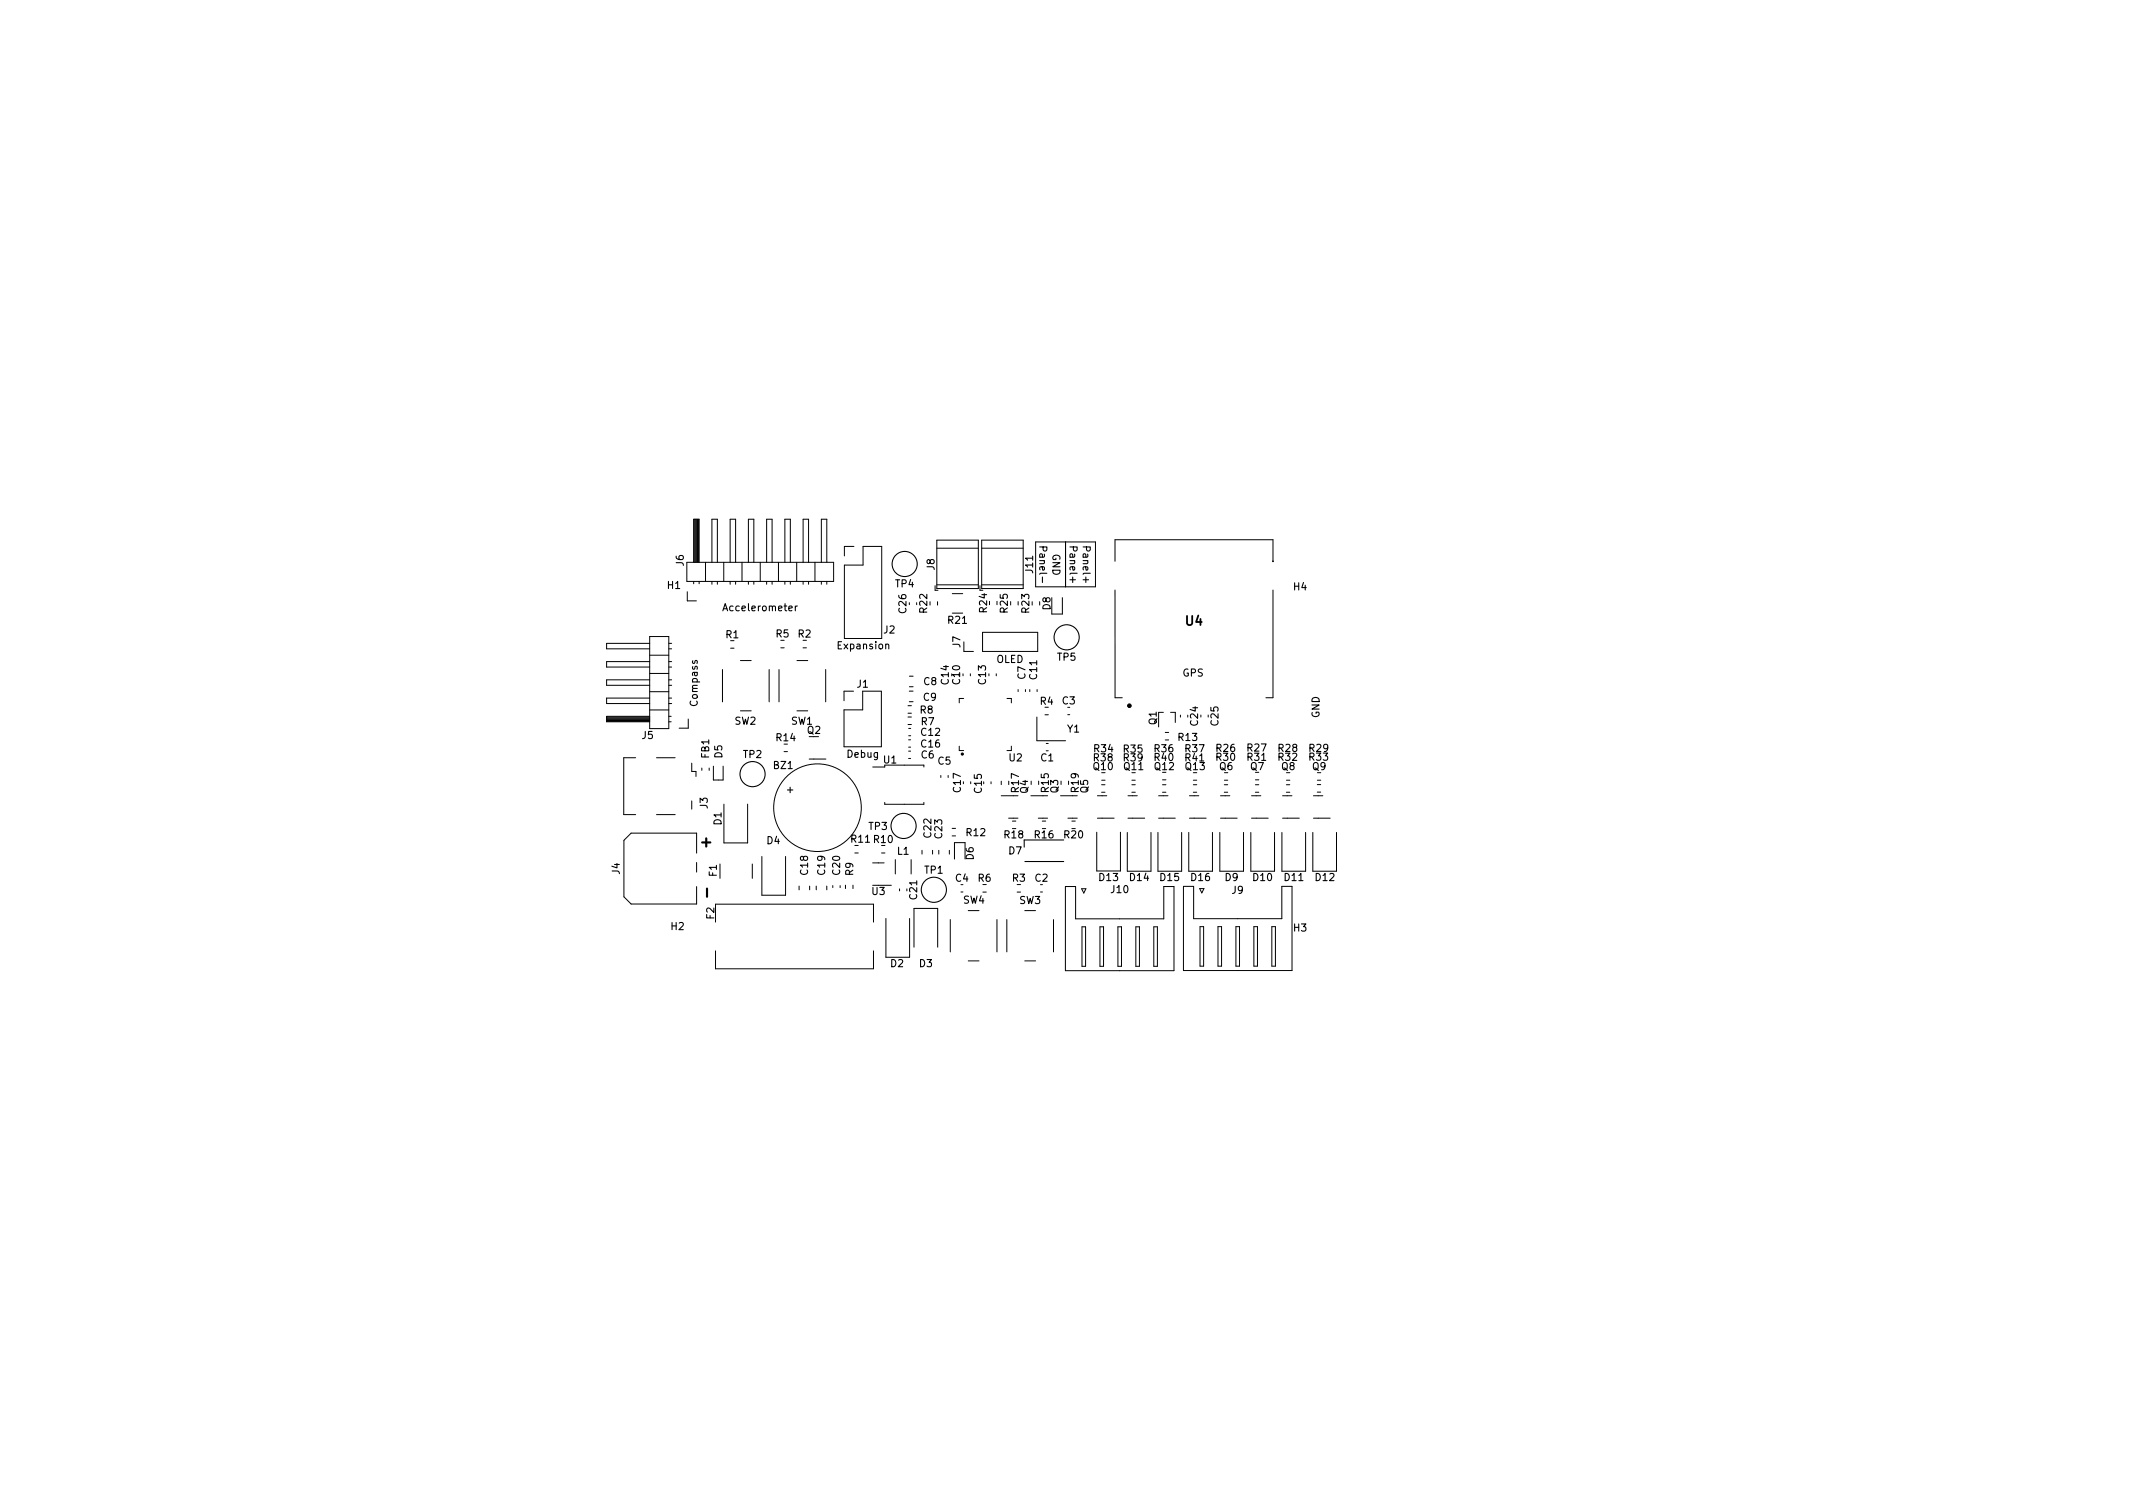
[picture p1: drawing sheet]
<svg xmlns="http://www.w3.org/2000/svg" width="297mm" height="210mm" viewBox="0 0 297 210" stroke-linecap="round" stroke-linejoin="round" font-family="sans-serif">
<defs><g id="words">
<g font-size="2.1">
<text x="97.7" y="117.9">+</text>
<text x="99.1" y="124.6" transform="rotate(-90 99.1 124.6)">-</text>
</g>
<text font-size="1.8" x="165.1" y="87.1">U4</text>
<g font-size="1.4">
<text x="144.7" y="76.5" transform="rotate(90 144.7 76.5)">Panel-</text>
<text x="146.6" y="77.1" transform="rotate(90 146.6 77.1)">GND</text>
<text x="149" y="76.4" transform="rotate(90 149 76.4)">Panel+</text>
<text x="150.8" y="76.4" transform="rotate(90 150.8 76.4)">Panel+</text>
<text x="93" y="82">H1</text>
<text x="95.2" y="78.8" transform="rotate(-90 95.2 78.8)">J6</text>
<text x="124.7" y="81.8">TP4</text>
<text x="130.1" y="79.4" transform="rotate(-90 130.1 79.4)">J8</text>
<text x="143.9" y="79.7" transform="rotate(-90 143.9 79.7)">J11</text>
<text x="180.2" y="82.2">H4</text>
<text x="101" y="85.1">Accelerometer</text>
<text x="101.1" y="88.9">R1</text>
<text x="108.1" y="88.8">R5</text>
<text x="111.1" y="88.8">R2</text>
<text x="123.1" y="88.2">J2</text>
<text x="126.2" y="85.3" transform="rotate(-90 126.2 85.3)">C26</text>
<text x="129.1" y="85.3" transform="rotate(-90 129.1 85.3)">R22</text>
<text x="132.1" y="86.9">R21</text>
<text x="137.4" y="85.2" transform="rotate(-90 137.4 85.2)">R24</text>
<text x="140.3" y="85.3" transform="rotate(-90 140.3 85.3)">R25</text>
<text x="143.3" y="85.3" transform="rotate(-90 143.3 85.3)">R23</text>
<text x="146.3" y="84.9" transform="rotate(-90 146.3 84.9)">D8</text>
<text x="116.7" y="90.4">Expansion</text>
<text x="119.4" y="95.7">J1</text>
<text x="128.6" y="95.4">C8</text>
<text x="132.1" y="95.3" transform="rotate(-90 132.1 95.3)">C14</text>
<text x="133.7" y="95.2" transform="rotate(-90 133.7 95.2)">C10</text>
<text x="133.7" y="90.2" transform="rotate(-90 133.7 90.2)">J7</text>
<text x="137.3" y="95.2" transform="rotate(-90 137.3 95.2)">C13</text>
<text x="138.7" y="92.3">OLED</text>
<text x="142.8" y="94.6" transform="rotate(-90 142.8 94.6)">C7</text>
<text x="144.4" y="94.5" transform="rotate(-90 144.4 94.5)">C11</text>
<text x="147.3" y="92">TP5</text>
<text x="164.7" y="94.2">GPS</text>
<text x="97.1" y="98.2" transform="rotate(-90 97.1 98.2)">Compass</text>
<text x="102.3" y="100.9">SW2</text>
<text x="110.2" y="100.9">SW1</text>
<text x="128.1" y="99.4">R8</text>
<text x="128.3" y="101">R7</text>
<text x="128.6" y="97.6">C9</text>
<text x="144.9" y="98.1">R4</text>
<text x="147.9" y="98.1">C3</text>
<text x="148.7" y="102">Y1</text>
<text x="161.1" y="100.9" transform="rotate(-90 161.1 100.9)">Q1</text>
<text x="166.8" y="101" transform="rotate(-90 166.8 101)">C24</text>
<text x="169.7" y="101" transform="rotate(-90 169.7 101)">C25</text>
<text x="183.7" y="100" transform="rotate(-90 183.7 100)">GND</text>
<text x="89.4" y="102.9">J5</text>
<text x="98.7" y="105.6" transform="rotate(-90 98.7 105.6)">FB1</text>
<text x="100.6" y="105.5" transform="rotate(-90 100.6 105.5)">D5</text>
<text x="103.5" y="105.5">TP2</text>
<text x="107.8" y="107.1">BZ1</text>
<text x="108.1" y="103.2">R14</text>
<text x="112.4" y="102.2">Q2</text>
<text x="118" y="105.5">Debug</text>
<text x="123.1" y="106.3">U1</text>
<text x="128.3" y="105.6">C6</text>
<text x="128.3" y="102.5">C12</text>
<text x="128.3" y="104.1">C16</text>
<text x="130.6" y="106.5">C5</text>
<text x="140.5" y="106">U2</text>
<text x="144.9" y="106">C1</text>
<text x="152.3" y="107.2">Q10</text>
<text x="152.3" y="106">R38</text>
<text x="152.4" y="104.7">R34</text>
<text x="156.5" y="104.8">R35</text>
<text x="156.5" y="106">R39</text>
<text x="156.6" y="107.2">Q11</text>
<text x="160.8" y="104.7">R36</text>
<text x="160.8" y="106">R40</text>
<text x="160.8" y="107.2">Q12</text>
<text x="164.1" y="103.2">R13</text>
<text x="165.1" y="104.7">R37</text>
<text x="165.1" y="106">R41</text>
<text x="165.1" y="107.2">Q13</text>
<text x="169.4" y="105.9">R30</text>
<text x="169.4" y="104.7">R26</text>
<text x="169.8" y="107.2">Q6</text>
<text x="173.7" y="104.6">R27</text>
<text x="173.7" y="105.9">R31</text>
<text x="174.1" y="107.2">Q7</text>
<text x="178" y="105.9">R32</text>
<text x="178.1" y="104.7">R28</text>
<text x="178.5" y="107.2">Q8</text>
<text x="182.4" y="105.9">R33</text>
<text x="182.4" y="104.7">R29</text>
<text x="182.8" y="107.2">Q9</text>
<text x="98.5" y="112.6" transform="rotate(-90 98.5 112.6)">J3</text>
<text x="109.6" y="110.4">+</text>
<text x="133.8" y="110.3" transform="rotate(-90 133.8 110.3)">C17</text>
<text x="136.7" y="110.4" transform="rotate(-90 136.7 110.4)">C15</text>
<text x="141.9" y="110.3" transform="rotate(-90 141.9 110.3)">R17</text>
<text x="143.1" y="110.4" transform="rotate(-90 143.1 110.4)">Q4</text>
<text x="146" y="110.3" transform="rotate(-90 146 110.3)">R15</text>
<text x="147.4" y="110.4" transform="rotate(-90 147.4 110.4)">Q3</text>
<text x="150.2" y="110.3" transform="rotate(-90 150.2 110.3)">R19</text>
<text x="151.5" y="110.4" transform="rotate(-90 151.5 110.4)">Q5</text>
<text x="100.5" y="114.9" transform="rotate(-90 100.5 114.9)">D1</text>
<text x="106.8" y="117.5">D4</text>
<text x="118.6" y="117.3">R11 R10</text>
<text x="121" y="115.6">TP3</text>
<text x="125" y="119">L1</text>
<text x="129.7" y="116.6" transform="rotate(-90 129.7 116.6)">C22</text>
<text x="131.2" y="116.7" transform="rotate(-90 131.2 116.7)">C23</text>
<text x="134.6" y="116.4">R12</text>
<text x="135.6" y="119.7" transform="rotate(-90 135.6 119.7)">D6</text>
<text x="139.9" y="116.7">R18</text>
<text x="140.5" y="119">D7</text>
<text x="144.1" y="116.7">R16</text>
<text x="148.2" y="116.7">R20</text>
<text x="86.3" y="121.7" transform="rotate(-90 86.3 121.7)">J4</text>
<text x="99.8" y="122" transform="rotate(-90 99.8 122)">F1</text>
<text x="112.5" y="121.8" transform="rotate(-90 112.5 121.8)">C18</text>
<text x="114.9" y="121.8" transform="rotate(-90 114.9 121.8)">C19</text>
<text x="117" y="121.8" transform="rotate(-90 117 121.8)">C20</text>
<text x="118.8" y="121.9" transform="rotate(-90 118.8 121.9)">R9</text>
<text x="121.4" y="124.6">U3</text>
<text x="127.7" y="125.2" transform="rotate(-90 127.7 125.2)">C21</text>
<text x="128.8" y="121.6">TP1</text>
<text x="133.1" y="122.8">C4</text>
<text x="134.1" y="125.8">SW4</text>
<text x="136.2" y="122.8">R6</text>
<text x="141" y="122.8">R3</text>
<text x="142" y="125.9">SW3</text>
<text x="144.1" y="122.8">C2</text>
<text x="153.1" y="122.7">D13</text>
<text x="154.8" y="124.3">J10</text>
<text x="157.4" y="122.7">D14</text>
<text x="161.6" y="122.7">D15</text>
<text x="165.9" y="122.7">D16</text>
<text x="170.6" y="122.7">D9</text>
<text x="171.6" y="124.5">J9</text>
<text x="174.5" y="122.7">D10</text>
<text x="178.9" y="122.7">D11</text>
<text x="183.2" y="122.7">D12</text>
<text x="93.5" y="129.5">H2</text>
<text x="99.5" y="128" transform="rotate(-90 99.5 128)">F2</text>
<text x="180.2" y="129.7">H3</text>
<text x="124" y="134.7">D2</text>
<text x="128" y="134.7">D3</text>
</g>
</g></defs>
<g fill="none" stroke="#000" stroke-width=".14">
<path d="M95.7 78.3h20.4v2.7h-20.4zM96.6 78.3v-6h.8v6M96.7 72.3v6M96.8 72.3v6M96.9 72.3v6M97 72.3v6M97.1 72.3v6M97.3 72.3v6M98.2 78.3v2.7M99.1 78.3v-6h.8v6M100.8 78.3v2.7M101.7 78.3v-6h.7v6"/>
<path d="M103.3 78.3v2.7M104.2 78.3v-6h.8v6M105.9 78.3v2.7M106.8 78.3v-6h.7v6M108.4 78.3v2.7M109.3 78.3v-6h.8v6M110.9 78.3v2.7M111.8 78.3v-6h.8v6M113.5 78.3v2.7M114.4 78.3v-6h.7v6M117.6 78.7h2.6v-2.6h2.6v12.8h-5.2zM118.9 76.1h-1.3v1.3"/>
<path d="M130.5 75.2h5.7v6.8h-5.7zM130.5 76.3h5.7M136.7 75.2h5.8v6.8h-5.8zM136.7 76.3h5.8M144.2 75.5h8.4v6.2h-8.4zM148.4 75.5v6.2M155.3 78.2v-3h22v3M84.5 100h6M84.5 99.8h6M90.5 92.1h-6v.8h6M90.5 89.6h-6v.7h6M90.5 94.7h-6v.7h6"/>
<path d="M90.5 97.2h-6v.8h6M90.5 99.7h-6v.8h6M90.5 88.6h2.6v12.9h-2.6zM90.5 98.9h2.6M90.5 93.8h2.6M90.5 91.2h2.6M90.5 96.3h2.6M93.1 92.1h.4M93.1 90.3h.4M93.1 95.4h.4M93.1 89.6h.4M93.1 92.9h.4"/>
<path d="M93.1 99.7h.4M93.1 94.7h.4M93.1 98h.4M93.1 97.2h.4M95.7 82.4v1.3h1.3M96.6 81v.3M97.4 81v.3M99.1 81v.4M99.9 81v.4M100.6 93.2v4.5M101.7 81v.4M101.7 90.3h.5"/>
<path d="M102.4 81v.4M103.1 99h1.5M103.1 92h1.5M104.2 81v.4M105 81v.4M106.8 81v.4M107.1 93.2v4.5M107.5 81v.4M108.5 93.2v4.5M108.7 90.2h.5M109.3 81v.4M110.1 81v.4"/>
<path d="M111 99h1.5M111 92h1.5M111.8 90.2h.5M111.8 81v.4M112.6 81v.4M114.4 81v.4M115 93.2v4.5M115.1 81v.4M117.5 98.8h2.6v-2.6h2.6v7.8h-5.2zM118.9 96.2h-1.4v1.4M126.4 99.8h.5M126.4 98.3h.5"/>
<path d="M126.4 99.3h.5M126.6 96.2h.5M126.6 97.7h.5M126.6 95.6h.6M126.6 94.2h.6M130.2 81.6v.6h.4M130.5 81.4h5.7M130.6 83.8v.5M132.6 82.7h1.5M134.2 97.3h-.6v.6M134.2 89.4v1.3h1.4M135.1 93.8v.3"/>
<path d="M136.5 81.6v.6h.4M136.7 81.4h5.8M136.8 88h7.7v2.7h-7.7zM138.7 93.8v.3M138.8 83.7v.5M140.2 97.3h.6v.6M141.8 96v.3M141.8 83.8v.4M142.8 96v.3M143.4 96v.3M144.4 99.8v3.3h4M144.4 96v.3"/>
<path d="M144.8 83.8v.5M145.5 99.5h.5M146.5 83.2v2.3h1.4v-2.3M148.7 99.5h.3M155.3 82.2v15h1M161.3 99.2h.7M163 99.2h.7v1.4M164.4 99.6v.3M177.3 82.2v15h-1M84.5 100.2h6M84.5 100.3h6M84.5 100.1h6"/>
<path d="M84.5 100.4h6M88.5 105.5h-1.6v7.9h1.6M91.4 113.4h2.6M91.4 105.5h2.6M93.1 100.5h.4M95.8 100.1v1.3h-1.2M96.3 106.3v1.1h.6v.7M96.3 111.5v1.2M97 118.8v-2.8h-9.1l-1 1v7.9l1 1h9.1v-2.4M97.7 106.9v.4M98.8 106.9v.4M99.3 106.7v1.9h1.4v-1.9"/>
<path d="M100.8 112v5.4h3.3v-5.4M106.1 119.3v5.4h3.3v-5.4M109.2 104.7h.5M112.7 105.7h2.3M119 118.8h.5M121.5 106.8h1.7M122.8 118.8h.4M123.2 106.5h5.5v.3M123.2 111.7v.3h5.5v-.3M124.7 119.7v2M126.4 100.9h.5M126.5 103h.3"/>
<path d="M126.5 104h.3M126.5 104.6h.3M126.5 105.6h.3M126.5 102.4h.3M126.5 101.4h.3M126.9 119.7v2M128.4 118.4v.5M129.9 118.4v.5M130.7 118.4v.5M131 108v.3M132 108v.3M132.2 118.4v.5"/>
<path d="M132.6 115.3h.5M132.6 116.4h.5M132.9 119.6v-2.3h1.5v2.3M133.6 103.9v.6h.6M135.2 108.9v.2M138 108.9v.2M139.4 108.8v.4M139.4 110.8h2.4M140.5 113.9h1.3M140.8 103.9v.6h-.6M141 114.3h.5M143.6 110.8h2.3"/>
<path d="M144.6 113.9h1.3M145.2 114.3h.4M145.7 103.5h.3M147.7 110.8h2.3M148.7 113.9h1.3M149.3 114.3h.4M152.7 115.9v5.4h3.3v-5.4M152.8 110.8h1.3M152.8 113.9h2.4M153.4 109.3h.5M153.4 110.3h.5M153.4 108.6h.5"/>
<path d="M157 115.9v5.4h3.3v-5.4M157.1 110.8h1.3M157.1 113.9h2.3M157.6 108.6h.5M157.6 109.3h.5M157.6 110.3h.5M161.3 115.9v5.4h3.3v-5.4M161.3 110.8h1.3M161.3 113.9h2.4M161.9 109.3h.5M161.9 110.3h.5M161.9 108.6h.5"/>
<path d="M162.3 103h.4M162.3 102h.4M165.5 115.9v5.4h3.3v-5.4M165.6 110.8h1.3M165.6 113.9h2.4M166.2 108.6h.5M166.2 109.3h.5M166.2 110.3h.5M169.9 115.9v5.4h3.3v-5.4M170 110.8h1.3M170 113.9h2.3M170.5 109.3h.5"/>
<path d="M170.5 110.3h.5M170.5 108.6h.5M174.2 115.9v5.4h3.3v-5.4M174.3 110.8h1.3M174.3 113.9h2.3M174.8 109.3h.5M174.8 110.3h.5M174.8 108.6h.5M178.5 115.9v5.4h3.3v-5.4M178.6 110.8h1.3M178.6 113.9h2.3M179.1 109.3h.5"/>
<path d="M179.1 110.3h.5M179.2 108.6h.4M182.8 115.9v5.4h3.3v-5.4M182.9 110.8h1.3M182.9 113.9h2.3M183.4 109.3h.5M183.4 110.3h.5M183.5 108.6h.4M97 120.1v1.3M104.8 120.3v2M111.3 123.4v.5M112.7 123.4v.5"/>
<path d="M113.7 123.4v.5M115.1 123.4v.5M116 123.3v.3M117 123.3v.3M117.7 123.3v.4M118.8 123.3v.4M121.5 120.2h1.6M121.6 128.4v-2.5h-22v2.5M121.6 132.4v2.5h-22v-2.5M122.3 123.3h1.8M123.4 127.9v5.4h3.3v-5.4M125.3 123.8v.2"/>
<path d="M127.3 131.9v-5.4h3.3v5.4M132.3 128v4.5M133.8 124.2h.3M134.8 133.8h1.5M134.8 126.8h1.5M136.9 124.2h.4M138.8 128v4.5M140.2 128v4.5M141.6 124.2h.5M142.7 133.8h1.5M142.7 126.8h1.5M144.9 124.2h.3"/>
<path d="M146.7 128v4.5M148.4 123.4h1.4v4.5h12.3v-4.5h1.4v11.8h-15.1zM150.6 123.8h.6l-.3 .6zM150.7 129.1h.5v5.5h-.5zM153.2 129.1h.5v5.5h-.5zM155.7 129.1h.5v5.5h-.5zM158.2 129.1h.5v5.5h-.5zM160.7 129.1h.5v5.5h-.5zM164.8 123.4h1.4v4.5h12.3v-4.5h1.4v11.7h-15.1zM167.1 123.7h.6l-.3 .6zM167.1 129h.5v5.5h-.5zM169.6 129h.5v5.5h-.5z"/>
<path d="M172.1 129h.5v5.5h-.5zM174.6 129h.5v5.5h-.5zM177.1 129h.5v5.5h-.5z"/>
<circle cx="113.8" cy="112.5" r="6.1"/>
</g>
<g fill="none" stroke="#000" stroke-width=".15">
<path d="M144.8 76.2h1l-.1 .5h-.2l-.2-.1v-.4M142.7 120h5.4M148.1 117h-5.5v1"/>
<circle cx="126" cy="78.5" r="1.75"/>
<circle cx="148.5" cy="88.7" r="1.75"/>
<circle cx="104.8" cy="107.8" r="1.75"/>
<circle cx="125.8" cy="115" r="1.75"/>
<circle cx="130" cy="123.9" r="1.75"/>
</g>
<g fill="#000" stroke="#000" stroke-width=".14">
<circle cx="177.3" cy="78.2" r=".05"/>
<circle cx="157.3" cy="98.3" r=".25"/>
<circle cx="134" cy="105" r=".15"/>
</g>
<use href="#words"/>
</svg>
